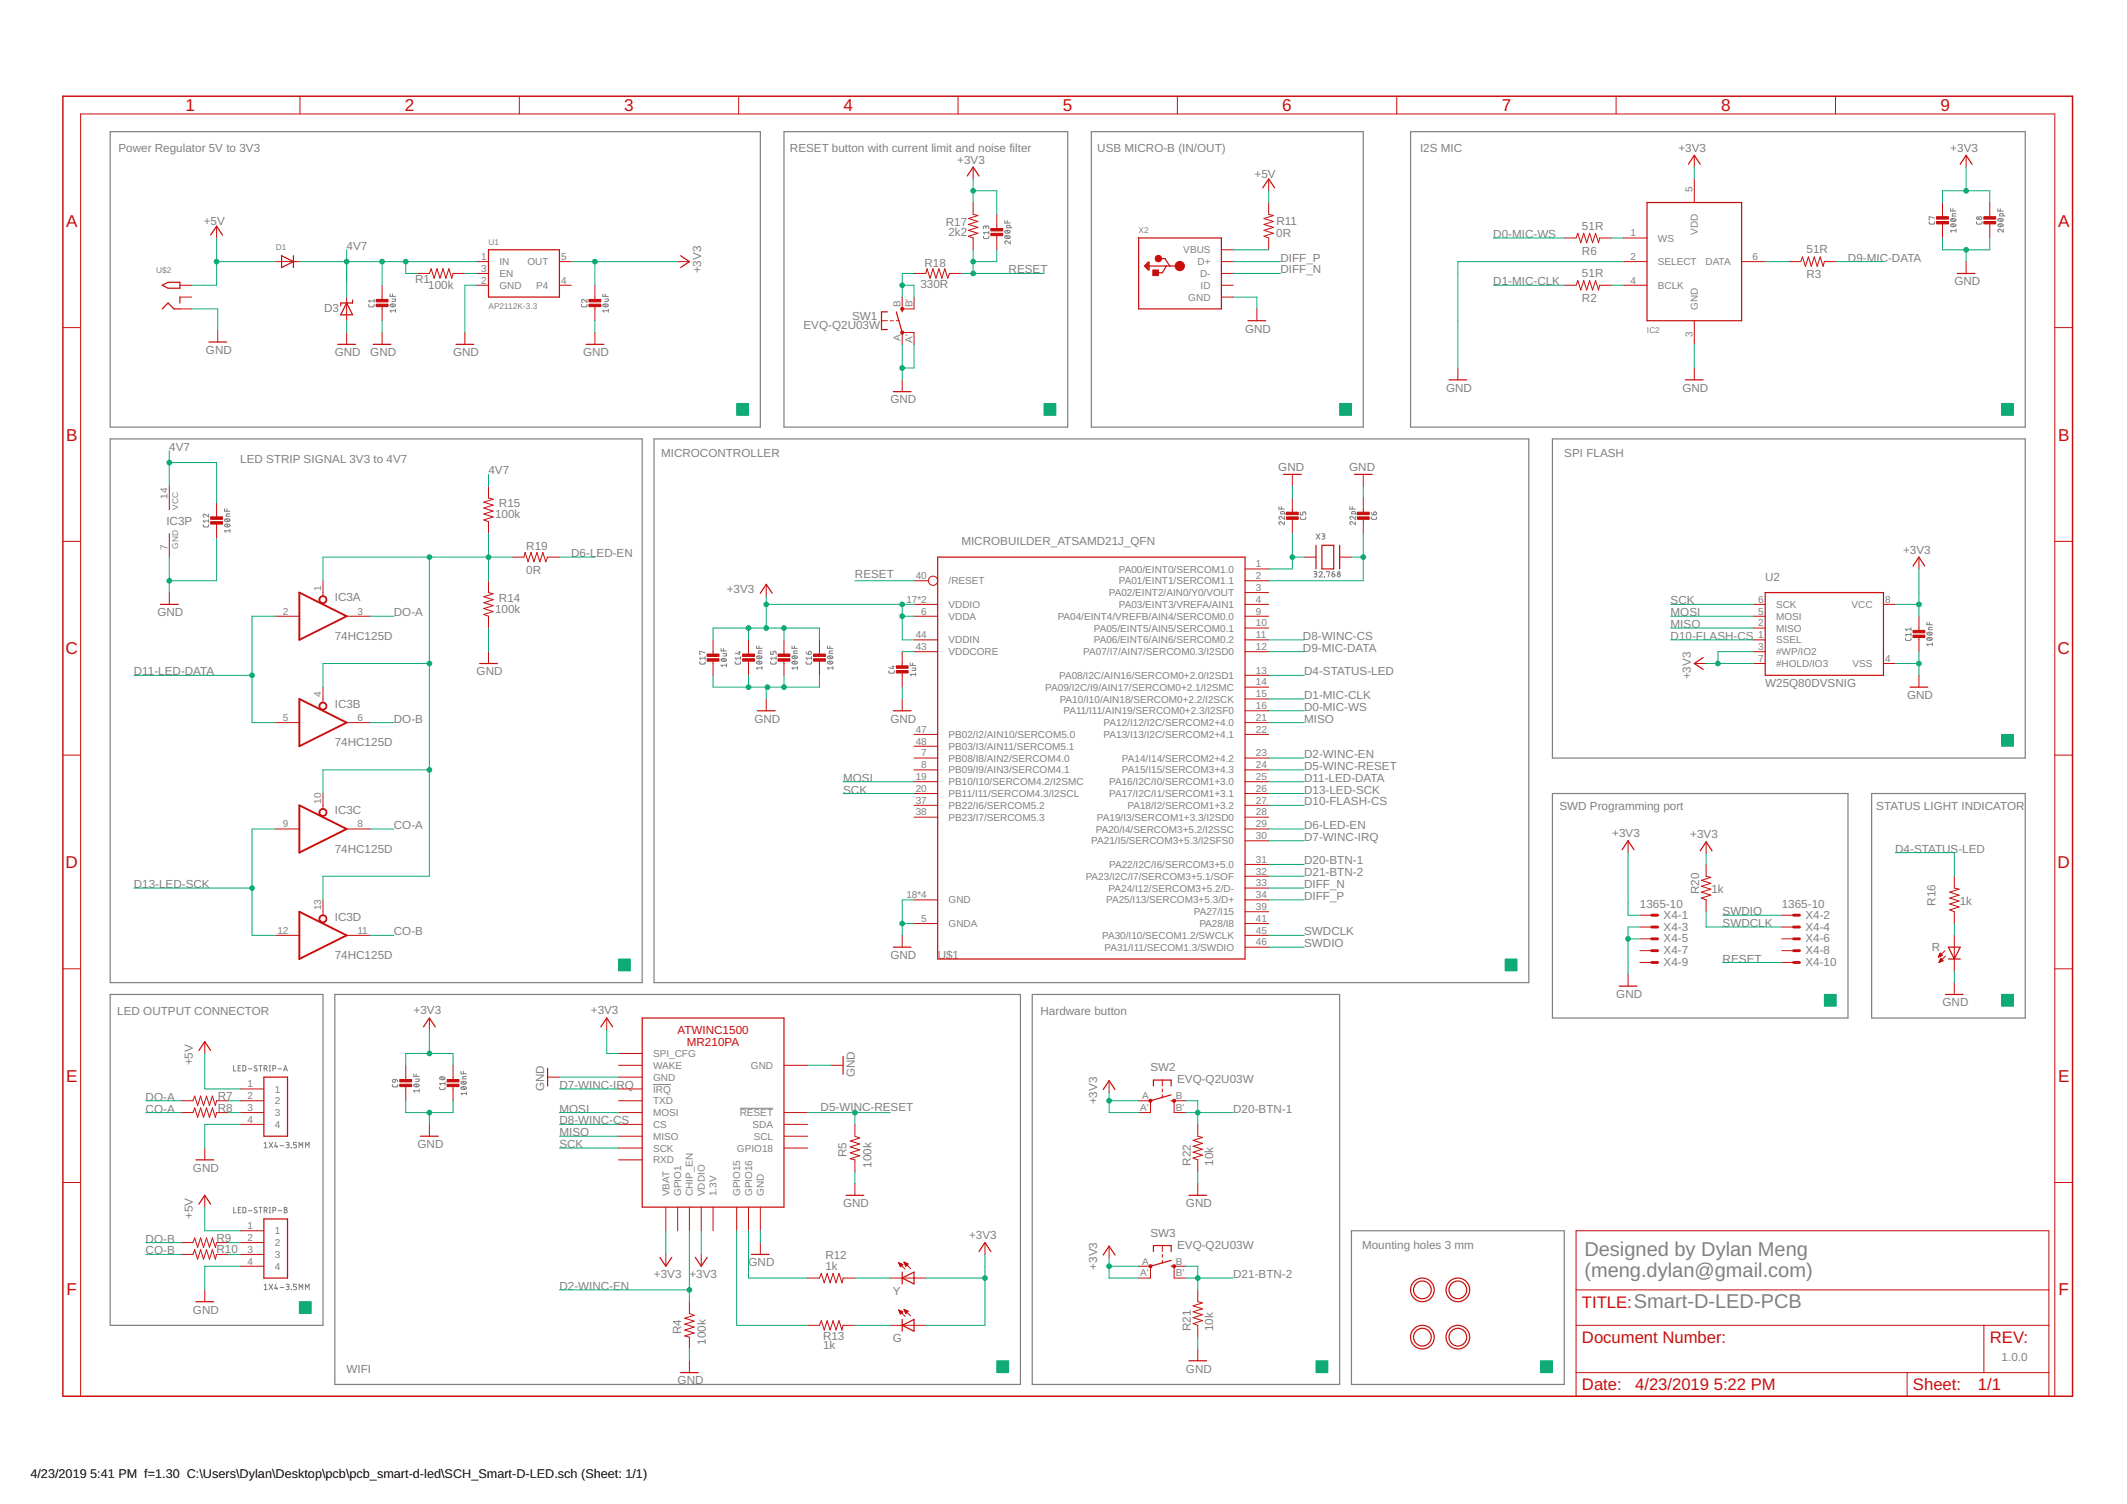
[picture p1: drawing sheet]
<svg xmlns="http://www.w3.org/2000/svg" width="594mm" height="420mm" viewBox="0 0 594 420" stroke-linecap="round" stroke-linejoin="round" font-family="sans-serif">
<defs><g id="words">
<g font-size="5.6" fill="#808080">
<text x="442.5" y="350.8">Designed by Dylan Meng</text>
<text x="442.5" y="356.7">(meng.dylan@gmail.com)</text>
<text x="456.4" y="365.3">Smart-D-LED-PCB</text>
</g>
<g font-size="4.8" fill="#c90d0c">
<text x="51.8" y="31">1</text>
<text x="113.1" y="31">2</text>
<text x="174.4" y="31">3</text>
<text x="235.6" y="31">4</text>
<text x="296.9" y="31">5</text>
<text x="358.2" y="31">6</text>
<text x="419.4" y="31">7</text>
<text x="480.7" y="31">8</text>
<text x="542" y="31">9</text>
<text x="18.5" y="63.4">A</text>
<text x="574.8" y="63.4">A</text>
<text x="18.5" y="123.1">B</text>
<text x="574.8" y="123.1">B</text>
<text x="18.3" y="182.8">C</text>
<text x="574.7" y="182.8">C</text>
<text x="18.3" y="242.5">D</text>
<text x="574.7" y="242.5">D</text>
<text x="18.5" y="302.2">E</text>
<text x="574.8" y="302.2">E</text>
<text x="18.6" y="361.9">F</text>
<text x="574.9" y="361.9">F</text>
</g>
<g font-size="4.7" fill="#c90d0c">
<text x="441.8" y="365.3">TITLE:</text>
<text x="441.8" y="375.2">Document Number:</text>
<text x="555.8" y="375.2">REV:</text>
<text x="441.8" y="388.4">Date:</text>
<text x="456.7" y="388.4">4/23/2019</text>
<text x="478.7" y="388.4">5:22 PM</text>
<text x="534.3" y="388.4">Sheet:</text>
<text x="552.5" y="388.4">1/1</text>
</g>
<g font-size="3.5">
<text x="8.5" y="412.8">4/23/2019</text>
<text x="25.2" y="412.8">5:41 PM f=1.30 C:\Users\Dylan\Desktop\pcb\pcb_smart-d-led\SCH_Smart-D-LED.sch (Sheet: 1/1)</text>
</g>
<g font-size="3.3" fill="#808080">
<text x="33.1" y="42.4">Power Regulator 5V to 3V3</text>
<text x="220.6" y="42.4">RESET button with current limit and noise filter</text>
<text x="267.4" y="45.7">+3V3</text>
<text x="306.5" y="42.4">USB MICRO-B (IN/OUT)</text>
<text x="396.6" y="42.4">I2S MIC</text>
<text x="468.8" y="42.4">+3V3</text>
<text x="544.7" y="42.4">+3V3</text>
<text x="350.4" y="49.7">+5V</text>
<text x="56.9" y="62.9">+5V</text>
<text x="264.2" y="63.2">R17</text>
<text x="264.9" y="65.8">2k2</text>
<text x="356.5" y="62.8">R11</text>
<text x="441.8" y="64.2">51R</text>
<text x="96.8" y="69.8">4V7</text>
<text x="356.5" y="66.2">0R</text>
<text x="417.1" y="66.5">D0-MIC-WS</text>
<text x="441.8" y="71.1">R6</text>
<text x="504.6" y="70.8">51R</text>
<text x="195.9" y="76.4" transform="rotate(-90 195.9 76.4)">+3V3</text>
<text x="258.2" y="74.7">R18</text>
<text x="281.7" y="76.4">RESET</text>
<text x="357.7" y="73.1">DIFF_P</text>
<text x="357.7" y="76.4">DIFF_N</text>
<text x="441.8" y="77.4">51R</text>
<text x="504.6" y="77.8">R3</text>
<text x="516.1" y="73.1">D9-MIC-DATA</text>
<text x="116" y="79.1">R1</text>
<text x="119.6" y="80.7">100k</text>
<text x="257.1" y="80.4">330R</text>
<text x="417.1" y="79.7">D1-MIC-CLK</text>
<text x="545.9" y="79.7">GND</text>
<text x="90.5" y="87.1">D3</text>
<text x="238" y="89.3">SW1</text>
<text x="441.8" y="84.4">R2</text>
<text x="224.4" y="91.9">EVQ-Q2U03W</text>
<text x="347.7" y="92.9">GND</text>
<text x="57.5" y="98.9">GND</text>
<text x="93.5" y="99.5">GND</text>
<text x="103.4" y="99.5">GND</text>
<text x="126.5" y="99.5">GND</text>
<text x="162.8" y="99.5">GND</text>
<text x="248.7" y="112.7">GND</text>
<text x="403.9" y="109.4">GND</text>
<text x="469.9" y="109.4">GND</text>
<text x="47.3" y="125.9">4V7</text>
<text x="67.1" y="129.2">LED STRIP SIGNAL 3V3 to 4V7</text>
<text x="184.6" y="127.6">MICROCONTROLLER</text>
<text x="357" y="131.5">GND</text>
<text x="376.8" y="131.5">GND</text>
<text x="436.9" y="127.6">SPI FLASH</text>
<text x="136.4" y="132.5">4V7</text>
<text x="139.4" y="141.7">R15</text>
<text x="46.5" y="146.6">IC3P</text>
<text x="138.3" y="144.7">100k</text>
<text x="147" y="153.7">R19</text>
<text x="159.5" y="155.6">D6-LED-EN</text>
<text x="268.5" y="152.3">MICROBUILDER_ATSAMD21J_QFN</text>
<text x="531.5" y="154.6">+3V3</text>
<text x="147" y="160.3">0R</text>
<text x="238.8" y="161.6">RESET</text>
<text x="203" y="165.5">+3V3</text>
<text x="493" y="162.2">U2</text>
<text x="44" y="172.1">GND</text>
<text x="93.5" y="168">IC3A</text>
<text x="110" y="172.1">DO-A</text>
<text x="138.3" y="171.2">100k</text>
<text x="139.4" y="168.1">R14</text>
<text x="466.6" y="172.1">MOSI</text>
<text x="466.6" y="168.8">SCK</text>
<text x="93.5" y="178.8">74HC125D</text>
<text x="363.9" y="178.8">D8-WINC-CS</text>
<text x="466.6" y="175.4">MISO</text>
<text x="466.6" y="178.8">D10-FLASH-CS</text>
<text x="363.9" y="182.1">D9-MIC-DATA</text>
<text x="37.4" y="188.7">D11-LED-DATA</text>
<text x="133.1" y="188.7">GND</text>
<text x="364.3" y="188.7">D4-STATUS-LED</text>
<text x="472.2" y="189.8" transform="rotate(-90 472.2 189.8)">+3V3</text>
<text x="493" y="192">W25Q80DVSNIG</text>
<text x="93.5" y="197.7">IC3B</text>
<text x="364.3" y="195.3">D1-MIC-CLK</text>
<text x="532.6" y="195.3">GND</text>
<text x="110" y="201.9">DO-B</text>
<text x="210.7" y="201.9">GND</text>
<text x="248.7" y="201.9">GND</text>
<text x="364.3" y="198.6">D0-MIC-WS</text>
<text x="364.3" y="201.9">MISO</text>
<text x="93.5" y="208.5">74HC125D</text>
<text x="364.3" y="211.8">D2-WINC-EN</text>
<text x="364.3" y="215.1">D5-WINC-RESET</text>
<text x="235.5" y="218.4">MOSI</text>
<text x="235.5" y="221.7">SCK</text>
<text x="364.3" y="221.7">D13-LED-SCK</text>
<text x="364.3" y="218.4">D11-LED-DATA</text>
<text x="93.5" y="227.5">IC3C</text>
<text x="364.3" y="225">D10-FLASH-CS</text>
<text x="435.6" y="226.3">SWD Programming port</text>
<text x="524.1" y="226.3">STATUS LIGHT INDICATOR</text>
<text x="110" y="231.6">CO-A</text>
<text x="364.3" y="231.6">D6-LED-EN</text>
<text x="450.3" y="233.9">+3V3</text>
<text x="93.5" y="238.2">74HC125D</text>
<text x="364.3" y="234.9">D7-WINC-IRQ</text>
<text x="472.1" y="234.2">+3V3</text>
<text x="529.3" y="238.2">D4-STATUS-LED</text>
<text x="364.3" y="241.5">D20-BTN-1</text>
<text x="364.3" y="244.8">D21-BTN-2</text>
<text x="37.4" y="248.1">D13-LED-SCK</text>
<text x="364.3" y="251.4">DIFF_P</text>
<text x="364.3" y="248.1">DIFF_N</text>
<text x="474.6" y="249.7" transform="rotate(-90 474.6 249.7)">R20</text>
<text x="478" y="249.4">1k</text>
<text x="93.5" y="257.2">IC3D</text>
<text x="458" y="253.5">1365-10</text>
<text x="464.6" y="256.7">X4-1</text>
<text x="481.1" y="255.7">SWDIO</text>
<text x="497.6" y="253.5">1365-10</text>
<text x="504.3" y="256.7">X4-2</text>
<text x="540.6" y="253" transform="rotate(-90 540.6 253)">R16</text>
<text x="547.4" y="252.7">1k</text>
<text x="110" y="261.3">CO-B</text>
<text x="364.3" y="261.3">SWDCLK</text>
<text x="464.6" y="260">X4-3</text>
<text x="464.6" y="263.3">X4-5</text>
<text x="481.1" y="259">SWDCLK</text>
<text x="504.3" y="260">X4-4</text>
<text x="504.3" y="263.3">X4-6</text>
<text x="93.5" y="267.9">74HC125D</text>
<text x="248.7" y="267.9">GND</text>
<text x="261.9" y="267.9">U$1</text>
<text x="364.3" y="264.6">SWDIO</text>
<text x="464.6" y="266.6">X4-7</text>
<text x="464.6" y="269.9">X4-9</text>
<text x="481.1" y="268.9">RESET</text>
<text x="504.3" y="266.6">X4-8</text>
<text x="504.3" y="269.9">X4-10</text>
<text x="539.5" y="265.6">R</text>
<text x="451.4" y="278.8">GND</text>
<text x="542.6" y="281.1">GND</text>
<text x="32.8" y="283.4">LED OUTPUT CONNECTOR</text>
<text x="115.5" y="283.4">+3V3</text>
<text x="165" y="283.4">+3V3</text>
<text x="290.6" y="283.4">Hardware button</text>
<text x="53.9" y="297.6" transform="rotate(-90 53.9 297.6)">+5V</text>
<text x="321.3" y="299.3">SW2</text>
<text x="151.9" y="304.9" transform="rotate(-90 151.9 304.9)">GND</text>
<text x="156.2" y="304.2">D7-WINC-IRQ</text>
<text x="238.8" y="300.9" transform="rotate(-90 238.8 300.9)">GND</text>
<text x="328.8" y="302.6">EVQ-Q2U03W</text>
<text x="40.7" y="307.5">DO-A</text>
<text x="40.7" y="310.8">CO-A</text>
<text x="60.8" y="307.2">R7</text>
<text x="60.8" y="310.5">R8</text>
<text x="156.2" y="310.8">MOSI</text>
<text x="229.2" y="310.5">D5-WINC-RESET</text>
<text x="306.5" y="308.5" transform="rotate(-90 306.5 308.5)">+3V3</text>
<text x="344.4" y="310.8">D20-BTN-1</text>
<text x="156.2" y="317.4">MISO</text>
<text x="156.2" y="314.1">D8-WINC-CS</text>
<text x="116.6" y="320.7">GND</text>
<text x="156.2" y="320.7">SCK</text>
<text x="236.4" y="323.2" transform="rotate(-90 236.4 323.2)">R5</text>
<text x="53.9" y="327.3">GND</text>
<text x="243.4" y="326.2" transform="rotate(-90 243.4 326.2)">100k</text>
<text x="332.6" y="325.7" transform="rotate(-90 332.6 325.7)">R22</text>
<text x="338.8" y="325.7" transform="rotate(-90 338.8 325.7)">10k</text>
<text x="53.9" y="340.5" transform="rotate(-90 53.9 340.5)">+5V</text>
<text x="235.5" y="337.2">GND</text>
<text x="331.2" y="337.2">GND</text>
<text x="40.7" y="347.1">DO-B</text>
<text x="60.5" y="346.8">R9</text>
<text x="270.7" y="346.1">+3V3</text>
<text x="321.3" y="345.5">SW3</text>
<text x="40.7" y="350.4">CO-B</text>
<text x="60.5" y="350.1">R10</text>
<text x="209.1" y="353.7">GND</text>
<text x="230.5" y="351.8">R12</text>
<text x="328.8" y="348.8">EVQ-Q2U03W</text>
<text x="380.4" y="348.8">Mounting holes 3 mm</text>
<text x="182.7" y="357">+3V3</text>
<text x="192.6" y="357">+3V3</text>
<text x="230.5" y="354.7">1k</text>
<text x="306.5" y="354.7" transform="rotate(-90 306.5 354.7)">+3V3</text>
<text x="344.4" y="357">D21-BTN-2</text>
<text x="156.2" y="360.3">D2-WINC-EN</text>
<text x="249.4" y="361.7">Y</text>
<text x="53.9" y="366.9">GND</text>
<text x="332.6" y="371.9" transform="rotate(-90 332.6 371.9)">R21</text>
<text x="338.8" y="371.9" transform="rotate(-90 338.8 371.9)">10k</text>
<text x="190.2" y="372.8" transform="rotate(-90 190.2 372.8)">R4</text>
<text x="197.2" y="375.7" transform="rotate(-90 197.2 375.7)">100k</text>
<text x="229.9" y="376.9">1k</text>
<text x="229.9" y="374.2">R13</text>
<text x="249.4" y="374.9">G</text>
<text x="96.8" y="383.5">WIFI</text>
<text x="331.2" y="383.5">GND</text>
<text x="559.1" y="380.2">1.0.0</text>
<text x="189.3" y="386.8">GND</text>
</g>
<g font-size="3.3" fill="#c90d0c">
<text x="189.2" y="288.9">ATWINC1500</text>
<text x="191.8" y="292.2">MR210PA</text>
</g>
<g font-size="2.8" fill="#808080">
<text x="472.8" y="53.6" transform="rotate(-90 472.8 53.6)">5</text>
<text x="474.2" y="65.5" transform="rotate(-90 474.2 65.5)">VDD</text>
<text x="330.5" y="70.8">VBUS</text>
<text x="455.4" y="66">1</text>
<text x="463" y="67.5">WS</text>
<text x="134.4" y="75.9">3</text>
<text x="134.4" y="72.6">1</text>
<text x="139.5" y="77.4">EN</text>
<text x="139.5" y="74.1">IN</text>
<text x="147.3" y="74.1">OUT</text>
<text x="156.7" y="72.6">5</text>
<text x="334.5" y="74.1">D+</text>
<text x="335.2" y="77.4">D-</text>
<text x="455.4" y="72.6">2</text>
<text x="463" y="74.1">SELECT</text>
<text x="476.4" y="74.1">DATA</text>
<text x="489.5" y="72.6">6</text>
<text x="134.4" y="79.2">2</text>
<text x="139.5" y="80.7">GND</text>
<text x="149.8" y="80.7">P4</text>
<text x="156.7" y="79.2">4</text>
<text x="335.3" y="80.7">ID</text>
<text x="455.4" y="79.2">4</text>
<text x="463" y="80.7">BCLK</text>
<text x="251.5" y="85.8" transform="rotate(-90 251.5 85.8)">B</text>
<text x="254.8" y="85.8" transform="rotate(-90 254.8 85.8)">B'</text>
<text x="331.9" y="84">GND</text>
<text x="474.2" y="86.6" transform="rotate(-90 474.2 86.6)">GND</text>
<text x="251.5" y="95.2" transform="rotate(-90 251.5 95.2)">A</text>
<text x="254.8" y="95.8" transform="rotate(-90 254.8 95.8)">A'</text>
<text x="472.8" y="94.2" transform="rotate(-90 472.8 94.2)">3</text>
<text x="46.8" y="139.4" transform="rotate(-90 46.8 139.4)">14</text>
<text x="46.8" y="153.6" transform="rotate(-90 46.8 153.6)">7</text>
<text x="255.8" y="161.8">40</text>
<text x="312.5" y="159.9">PA00/EINT0/SERCOM1.0</text>
<text x="350.8" y="158.5">1</text>
<text x="350.8" y="161.8">2</text>
<text x="89.7" y="165.1" transform="rotate(-90 89.7 165.1)">1</text>
<text x="264.9" y="163.2">/RESET</text>
<text x="309.7" y="166.5">PA02/EINT2/AIN0/Y0/VOUT</text>
<text x="312.5" y="163.2">PA01/EINT1/SERCOM1.1</text>
<text x="350.8" y="165.1">3</text>
<text x="79" y="171.7">2</text>
<text x="99.8" y="171.7">3</text>
<text x="253.1" y="168.4">17*2</text>
<text x="257.3" y="171.7">6</text>
<text x="264.9" y="173.1">VDDA</text>
<text x="264.9" y="169.8">VDDIO</text>
<text x="295.4" y="173.1">PA04/EINT4/VREFB/AIN4/SERCOM0.0</text>
<text x="312.5" y="169.8">PA03/EINT3/VREFA/AIN1</text>
<text x="350.8" y="168.4">4</text>
<text x="350.8" y="171.7">9</text>
<text x="491" y="168.4">6</text>
<text x="491" y="171.7">5</text>
<text x="496.1" y="169.8">SCK</text>
<text x="496.1" y="173.1">MOSI</text>
<text x="517.1" y="169.8">VCC</text>
<text x="526.5" y="168.4">8</text>
<text x="255.8" y="178.3">44</text>
<text x="264.9" y="179.7">VDDIN</text>
<text x="305.5" y="176.4">PA05/EINT5/AIN5/SERCOM0.1</text>
<text x="305.5" y="179.8">PA06/EINT6/AIN6/SERCOM0.2</text>
<text x="350.8" y="175">10</text>
<text x="350.8" y="178.3">11</text>
<text x="491" y="175">2</text>
<text x="491" y="178.3">1</text>
<text x="496.1" y="176.4">MISO</text>
<text x="496.1" y="179.7">SSEL</text>
<text x="255.8" y="181.6">43</text>
<text x="264.9" y="183">VDDCORE</text>
<text x="302.6" y="183.1">PA07/I7/AIN7/SERCOM0.3/I2SD0</text>
<text x="350.8" y="181.6">12</text>
<text x="491" y="181.6">3</text>
<text x="491" y="184.9">7</text>
<text x="496.1" y="183">#WP/IO2</text>
<text x="526.5" y="184.9">4</text>
<text x="295.8" y="189.7">PA08/I2C/AIN16/SERCOM0+2.0/I2SD1</text>
<text x="350.8" y="188.2">13</text>
<text x="350.8" y="191.5">14</text>
<text x="496.1" y="186.3">#HOLD/IO3</text>
<text x="517.4" y="186.4">VSS</text>
<text x="89.7" y="194.8" transform="rotate(-90 89.7 194.8)">4</text>
<text x="291.9" y="193">PA09/I2C/I9/AIN17/SERCOM0+2.1/I2SMC</text>
<text x="296" y="196.3">PA10/I10/AIN18/SERCOM0+2.2/I2SCK</text>
<text x="350.8" y="194.8">15</text>
<text x="79" y="201.4">5</text>
<text x="99.8" y="201.4">6</text>
<text x="297" y="199.6">PA11/I11/AIN19/SERCOM0+2.3/I2SF0</text>
<text x="308.2" y="202.9">PA12/I12/I2C/SERCOM2+4.0</text>
<text x="350.8" y="198.1">16</text>
<text x="350.8" y="201.4">21</text>
<text x="255.8" y="204.7">47</text>
<text x="255.8" y="208">48</text>
<text x="264.9" y="206.2">PB02/I2/AIN10/SERCOM5.0</text>
<text x="264.9" y="209.5">PB03/I3/AIN11/SERCOM5.1</text>
<text x="308.2" y="206.2">PA13/I13/I2C/SERCOM2+4.1</text>
<text x="350.8" y="204.7">22</text>
<text x="257.3" y="211.3">7</text>
<text x="257.3" y="214.6">8</text>
<text x="264.9" y="212.8">PB08/I8/AIN2/SERCOM4.0</text>
<text x="313.4" y="212.8">PA14/I14/SERCOM2+4.2</text>
<text x="350.8" y="211.3">23</text>
<text x="350.8" y="214.6">24</text>
<text x="255.8" y="217.9">19</text>
<text x="255.8" y="221.2">20</text>
<text x="264.9" y="216.1">PB09/I9/AIN3/SERCOM4.1</text>
<text x="264.9" y="219.4">PB10/I10/SERCOM4.2/I2SMC</text>
<text x="309.8" y="219.4">PA16/I2C/I0/SERCOM1+3.0</text>
<text x="313.4" y="216.1">PA15/I15/SERCOM3+4.3</text>
<text x="350.8" y="217.9">25</text>
<text x="350.8" y="221.2">26</text>
<text x="89.7" y="224.5" transform="rotate(-90 89.7 224.5)">10</text>
<text x="255.8" y="224.5">37</text>
<text x="255.8" y="227.8">38</text>
<text x="264.9" y="222.7">PB11/I11/SERCOM4.3/I2SCL</text>
<text x="264.9" y="226">PB22/I6/SERCOM5.2</text>
<text x="309.8" y="222.7">PA17/I2C/I1/SERCOM1+3.1</text>
<text x="314.9" y="226">PA18/I2/SERCOM1+3.2</text>
<text x="350.8" y="224.5">27</text>
<text x="350.8" y="227.8">28</text>
<text x="79" y="231.1">9</text>
<text x="99.8" y="231.1">8</text>
<text x="264.9" y="229.3">PB23/I7/SERCOM5.3</text>
<text x="306.1" y="232.6">PA20/I4/SERCOM3+5.2/I2SSC</text>
<text x="306.4" y="229.3">PA19/I3/SERCOM1+3.3/I2SD0</text>
<text x="350.8" y="231.1">29</text>
<text x="304.8" y="235.9">PA21/I5/SERCOM3+5.3/I2SFS0</text>
<text x="350.8" y="234.4">30</text>
<text x="303.2" y="245.8">PA23/I2C/I7/SERCOM3+5.1/SOF</text>
<text x="309.8" y="242.5">PA22/I2C/I6/SERCOM3+5.0</text>
<text x="350.8" y="241">31</text>
<text x="350.8" y="244.3">32</text>
<text x="253.1" y="250.9">18*4</text>
<text x="309.6" y="249.1">PA24/I12/SERCOM3+5.2/D-</text>
<text x="350.8" y="247.6">33</text>
<text x="350.8" y="250.9">34</text>
<text x="89.7" y="254.2" transform="rotate(-90 89.7 254.2)">13</text>
<text x="257.3" y="257.5">5</text>
<text x="264.9" y="252.4">GND</text>
<text x="308.9" y="252.4">PA25/I13/SERCOM3+5.3/D+</text>
<text x="333.4" y="255.7">PA27/I15</text>
<text x="350.8" y="254.2">39</text>
<text x="350.8" y="257.5">41</text>
<text x="77.5" y="260.8">12</text>
<text x="99.8" y="260.8">11</text>
<text x="264.9" y="259">GNDA</text>
<text x="307.8" y="262.3">PA30/I10/SECOM1.2/SWCLK</text>
<text x="335" y="259">PA28/I8</text>
<text x="350.8" y="260.8">45</text>
<text x="308.5" y="265.6">PA31/I11/SECOM1.3/SWDIO</text>
<text x="350.8" y="264.1">46</text>
<text x="182.4" y="295.3">SPI_CFG</text>
<text x="182.4" y="298.6">WAKE</text>
<text x="209.7" y="298.6">GND</text>
<text x="69.1" y="303.8">1</text>
<text x="76.7" y="305.2">1</text>
<text x="182.4" y="305.2">IRQ</text>
<text x="182.4" y="301.9">GND</text>
<text x="69.1" y="307.1">2</text>
<text x="69.1" y="310.4">3</text>
<text x="76.7" y="308.5">2</text>
<text x="76.7" y="311.8">3</text>
<text x="182.4" y="311.8">MOSI</text>
<text x="182.4" y="308.5">TXD</text>
<text x="206.6" y="311.8">RESET</text>
<text x="318.5" y="310.4">A'</text>
<text x="319" y="307.1">A</text>
<text x="328.4" y="307.1">B</text>
<text x="328.4" y="310.4">B'</text>
<text x="69.1" y="313.7">4</text>
<text x="76.7" y="315.1">4</text>
<text x="182.4" y="315.1">CS</text>
<text x="210.2" y="315.1">SDA</text>
<text x="182.4" y="318.4">MISO</text>
<text x="182.4" y="321.7">SCK</text>
<text x="205.8" y="321.7">GPIO18</text>
<text x="210.5" y="318.4">SCL</text>
<text x="182.4" y="325">RXD</text>
<text x="187" y="334.2" transform="rotate(-90 187 334.2)">VBAT</text>
<text x="190.3" y="334.2" transform="rotate(-90 190.3 334.2)">GPIO1</text>
<text x="193.6" y="334.2" transform="rotate(-90 193.6 334.2)">CHIP_EN</text>
<text x="196.9" y="334.2" transform="rotate(-90 196.9 334.2)">VDDIO</text>
<text x="200.2" y="334.2" transform="rotate(-90 200.2 334.2)">1.3V</text>
<text x="206.8" y="334.2" transform="rotate(-90 206.8 334.2)">GPIO15</text>
<text x="210.1" y="334.2" transform="rotate(-90 210.1 334.2)">GPIO16</text>
<text x="213.4" y="334.2" transform="rotate(-90 213.4 334.2)">GND</text>
<text x="69.1" y="343.4">1</text>
<text x="69.1" y="346.7">2</text>
<text x="76.7" y="344.8">1</text>
<text x="69.1" y="350">3</text>
<text x="69.1" y="353.3">4</text>
<text x="76.7" y="348.1">2</text>
<text x="76.7" y="351.4">3</text>
<text x="319" y="353.3">A</text>
<text x="328.4" y="353.3">B</text>
<text x="76.7" y="354.7">4</text>
<text x="318.5" y="356.6">A'</text>
<text x="328.4" y="356.6">B'</text>
</g>
<g font-size="2.3" fill="#808080">
<text x="318" y="65.2">X2</text>
<text x="77" y="69.8">D1</text>
<text x="136.4" y="68.5">U1</text>
<text x="43.7" y="76.4">U$2</text>
<text x="136.4" y="86.3">AP2112K-3.3</text>
<text x="460" y="92.9">IC2</text>
<text x="49.8" y="142.4" transform="rotate(-90 49.8 142.4)">VCC</text>
<text x="49.8" y="153.3" transform="rotate(-90 49.8 153.3)">GND</text>
</g>
</g></defs>
<g fill="none" stroke="#808080" stroke-width=".28">
<path d="M544.8 58.3v.6h1.5M545.5 58.3v.6M546.3 59.7h-.9l-.1 .2v.5h1M558 58.3v.7h1.5M558.7 58.3v.7M274.7 66v.4l.3 .3 1-.1 .2-.6M275.4 63.5a.41 .41 0 0 1 .4-.4 .41 .41 0 0 1 .4 .4v.4M275.4 63.8l-.1-.5-.4-.2-.2 .2v.6M276.2 64.6v.8M276.2 65h-1.5l.3 .4M280.6 61.6v.7h1.6M280.7 66a.83 .83 0 0 1 1.4 .4 .83 .83 0 0 1-1.4-.3z"/>
<path d="M280.7 64.5a.84 .84 0 0 1 1.4 .4 .82 .82 0 0 1-.8 .3 .82 .82 0 0 1-.6-.6zM281 65.9l.8 .7M281 64.4l.8 .7M281.3 61.6v.7M282.2 67.3v.8l-.9-.7a.42 .42 0 0 0-.6 .1 .42 .42 0 0 0 .3 .6M282.2 63.6l-.2-.6-.8 .1v.5h1.5M538.8 61.9v.5l.4 .2h.9l.2-.7M540.3 60.9l-1.5-.4v.9h.2M544.9 62.7a.82 .82 0 0 1 1.4 .4 .83 .83 0 0 1-1.5-.3zM544.9 61.2a.82 .82 0 0 1 1.4 .4 .83 .83 0 0 1-1.5-.3zM545.1 62.6l.9 .7M545.1 61.1l.9 .7"/>
<path d="M546.3 64.4h-1.5l.3 .5M546.3 64v.9M552 61.9v.5l.4 .2h.9l.3-.7M558.1 62.7a.82 .82 0 0 1 1.4 .4 .83 .83 0 0 1-1.5-.3zM558.1 61.2a.83 .83 0 0 1 1.4 .4 .82 .82 0 0 1-.8 .3 .82 .82 0 0 1-.7-.6zM558.3 62.6l.9 .7M558.3 61.1l.9 .7M559.5 64v.8l-.8-.7a.42 .42 0 0 0-.7 .1 .42 .42 0 0 0 .3 .6M559.5 60.3l-.1-.6-.9 .1v.5h1.5M103 85v.5l.3 .2h1l.2-.7M104.5 83.6v.9M104.5 84.1h-1.5l.3 .4"/>
<path d="M108.9 82.1v.7h1.6M109.1 85.1a.84 .84 0 0 1 1.3 .3 .86 .86 0 0 1-1.4-.2zM109.3 85l.8 .7M109.5 83.5h1l-.2 .7h-.8M109.6 82.1v.7M110.5 86.8h-1.6l.4 .4M110.5 86.4v.8M162.4 85v.5l.4 .2h.9l.2-.7M163.9 83.6v.9l-.8-.7a.42 .42 0 0 0-.7 .1 .42 .42 0 0 0 .4 .6M168.4 82.1v.7h1.5M168.5 85.1a.82 .82 0 0 1 1.4 .3 .84 .84 0 0 1-1.5-.2zM168.7 85l.9 .7"/>
<path d="M168.9 83.5h1l-.2 .7h-.8M169.1 82.1v.7M169.9 86.8h-1.5l.3 .4M169.9 86.4v.8M56.7 146.5l.1 .5 .3 .2h1l.2-.7M58.3 143.6v.9l-.9-.7a.41 .41 0 0 0-.6 .1 .41 .41 0 0 0 .3 .6M58.3 145.1v.9M58.3 145.5h-1.6l.4 .5M62.7 142.1v.7h1.5M62.8 146.6a.84 .84 0 0 1 1.4 .3 .86 .86 0 0 1-1.5-.2zM62.8 145.1a.84 .84 0 0 1 1.4 .4 .86 .86 0 0 1-1.5-.3zM63.1 146.5l.8 .7"/>
<path d="M63.1 145l.8 .7M63.4 142.1v.7M64.2 143.6h-.8l-.2 .2v.4h1M64.2 148.3h-1.5l.4 .4M64.2 147.9v.8M357.2 141.5v.7h1.5M357.9 141.5v.7M358.7 145.7v.9l-.8-.7a.42 .42 0 0 0-.7 .1 .42 .42 0 0 0 .3 .6M358.7 144.3v.8l-.8-.7a.42 .42 0 0 0-.7 .1 .42 .42 0 0 0 .3 .6M358.7 143.6l-.1-.7-.9 .1v.6h1.5M363.2 144.4v.5l.3 .2h1l.2-.7M363.2 143v.8h.7v-.4a.43 .43 0 0 1 .4-.4 .43 .43 0 0 1 .4 .4v.4"/>
<path d="M367 159.7h.6l.2 .2-.2 .4h-.5M367.6 149.1l1 1.5M368.4 160a.41 .41 0 0 1 .6-.3 .41 .41 0 0 1 .2 .6l-.8 .9h.9M368.6 149.1l-1 1.5M369.2 149.1h.6l.2 .3-.2 .4h-.4M369.6 149.8a.42 .42 0 0 1 .4 .4 .42 .42 0 0 1-.4 .4h-.4M370.5 159.8v-.1h.9l-.5 1.5M372.7 159.7l-.5 .2-.2 .4M377 141.5v.7h1.5M377.7 141.5v.7M378.5 145.7v.9l-.8-.7a.42 .42 0 0 0-.7 .1 .42 .42 0 0 0 .4 .6M378.5 144.3v.8l-.8-.7a.42 .42 0 0 0-.7 .1 .42 .42 0 0 0 .4 .6"/>
<path d="M378.5 143.6l-.1-.7-.9 .1v.6h1.5M383 144.4v.5l.3 .2h1l.2-.7M383 143.2l.3 .5 .4 .1M383.8 143.1a.43 .43 0 0 1 .7 .1 .43 .43 0 0 1-.4 .6h-.4zM367.4 160.3a.42 .42 0 0 1 .4 .5 .42 .42 0 0 1-.4 .4h-.4M369.9 161.2h.1M372 160.3h.5a.42 .42 0 0 1 .4 .5 .42 .42 0 0 1-.5 .4 .42 .42 0 0 1-.4-.4zM532.2 178.2v.5l.4 .2h.9l.2-.7M533.7 175.3v.9M533.7 176.8v.9M533.7 177.2h-1.5l.4 .5M533.7 175.8h-1.5l.4 .4"/>
<path d="M538.2 173.8v.7h1.5M538.3 178.3a.84 .84 0 0 1 1.4 .3 .82 .82 0 0 1-.8 .4 .82 .82 0 0 1-.7-.6zM538.3 176.8a.84 .84 0 0 1 1.4 .3 .82 .82 0 0 1-.8 .4 .82 .82 0 0 1-.7-.6zM538.5 178.2l.9 .6M538.5 176.7l.9 .7M538.9 173.8v.7M539.7 175.2h-.8l-.2 .3v.4h1M539.7 180h-1.5l.3 .4M539.7 179.6v.8M195.4 184.8l.1 .5 .3 .2h.9l.3-.7M197 183.9h-1.6l.4 .4M197 182.4l-1.6-.5v.9h.2"/>
<path d="M197 183.4v.9M201.4 181.2v.7h1.5M201.5 184.1a.84 .84 0 0 1 1.4 .4 .82 .82 0 0 1-.8 .3 .82 .82 0 0 1-.7-.6zM201.7 184l.9 .7M201.9 182.6h1l-.1 .6-.9 .1M202.1 181.2v.7M202.9 185.8h-1.5l.3 .5M202.9 185.4v.9M205.3 184.8l.1 .5 .3 .2h1l.2-.7M206.2 182.2h.7M206.5 181.9v.9l-1.2-.3M206.9 183.4v.9"/>
<path d="M206.9 183.9h-1.6l.4 .4M211.3 180.4v.7h1.5M211.4 184.9a.84 .84 0 0 1 1.4 .3 .82 .82 0 0 1-.8 .4 .82 .82 0 0 1-.7-.6zM211.4 183.4a.84 .84 0 0 1 1.4 .3 .83 .83 0 0 1-1.5-.2zM211.6 184.8l.9 .6M211.6 183.3l.9 .7M212 180.4v.7M212.8 181.8h-.7l-.3 .3v.4h1M212.8 186.6h-1.5l.3 .4M212.8 186.2v.8M215.2 184.8l.1 .5 .3 .2h1l.2-.7M215.2 181.9v.9h.7v-.5a.43 .43 0 0 1 .4-.4 .43 .43 0 0 1 .5 .4v.5"/>
<path d="M216.8 183.9h-1.6l.4 .4M216.8 183.4v.9M221.2 180.4v.7h1.5M221.3 184.9a.84 .84 0 0 1 1.4 .3 .82 .82 0 0 1-.8 .4 .82 .82 0 0 1-.7-.6zM221.3 183.4a.84 .84 0 0 1 1.4 .3 .83 .83 0 0 1-1.5-.2zM221.6 184.8l.8 .6M221.6 183.3l.8 .7M221.9 180.4v.7M222.7 181.8h-.7l-.3 .3v.4h1M222.7 186.6h-1.5l.4 .4M222.7 186.2v.8M225.1 184.8l.1 .5 .3 .2h1l.2-.7"/>
<path d="M225.1 182.1l.3 .6 .4 .1M225.9 182a.44 .44 0 0 1 .7 .2 .44 .44 0 0 1-.3 .6h-.5zM226.7 183.9h-1.6l.4 .4M226.7 183.4v.9M231.1 180.4v.7h1.5M231.2 184.9a.84 .84 0 0 1 1.4 .3 .82 .82 0 0 1-.8 .4 .82 .82 0 0 1-.7-.6zM231.2 183.4a.84 .84 0 0 1 1.4 .3 .83 .83 0 0 1-1.5-.2zM231.5 184.8l.8 .6M231.5 183.3l.8 .7M231.8 180.4v.7M232.6 181.8h-.7l-.3 .3v.4h1M232.6 186.6h-1.5l.4 .4"/>
<path d="M232.6 186.2v.8M248.3 187.4v.5l.3 .2 1-.1 .2-.6M249.1 186.2h.7M249.4 186v.8l-1.1-.3M254.2 185.2v.7h1.5M254.7 186.6h1v.6l-1 .1M254.9 185.2v.7M255.7 188.4h-1.5l.4 .4M255.7 188v.8M65.2 297.7v1.5h.7M66.5 298.3h.5M67.2 297.7h-.7v1.5h.7"/>
<path d="M67.8 297.7h.6l.2 .2 .1 .9-.3 .4h-.6zM69.4 298.6h1M71.8 297.8a.39 .39 0 0 0-.6-.1 .39 .39 0 0 0-.1 .5l.6 .4a.42 .42 0 0 1-.1 .6 .42 .42 0 0 1-.6-.2M72.3 297.7h.9M72.7 297.7v1.5M73.8 298.5h.4a.41 .41 0 0 0 .4-.4 .41 .41 0 0 0-.4-.4h-.4v1.5M74.3 298.5l.3 .7M75.2 299.2h.3M75.2 297.7h.3M75.4 297.7v1.5M76.2 298.5h.4a.41 .41 0 0 0 .4-.4 .41 .41 0 0 0-.4-.4h-.4v1.5M77.6 298.6h1.1"/>
<path d="M79.2 299.2l.5-1.5 .5 1.5M79.4 298.8h.7M128.8 299.3v.7h1.5M129.4 299.3v.7M73.8 319.5l.4-.4v1.6M75.2 319.1l1 1.6M76.2 319.1l-1 1.6M77.1 319.1l-.4 1.2h.9M77.3 320v.7M79.9 319.1l.7 .1 .2 .2-.2 .4h-.5M80.3 319.8a.42 .42 0 0 1 .5 .4 .42 .42 0 0 1-.5 .5h-.4M82.8 319.1h-.8v.7h.5a.43 .43 0 0 1 .3 .4 .43 .43 0 0 1-.3 .5h-.5"/>
<path d="M109.6 303v.4l.3 .2h1l.2-.6M109.7 301.7l.7-.2v.5a.42 .42 0 0 1-.6 .3 .42 .42 0 0 1-.1-.6zM110.4 301.5l.6 .3 .1 .4M115.5 300v.7h1.6M115.7 303a.84 .84 0 0 1 1.4 .4 .86 .86 0 0 1-1.5-.3zM115.9 302.9l.8 .7M116.1 301.5h1l-.2 .6h-.8M116.2 300v.7M117.1 304.7h-1.6l.4 .4M117.1 304.3v.8M122.8 303.7v.5l.3 .2h1l.2-.7M122.9 301a.86 .86 0 0 1 1.4 .3 .84 .84 0 0 1-.8 .4 .84 .84 0 0 1-.7-.6z"/>
<path d="M123.1 300.9l.9 .7M124.3 302.3v.8M124.3 302.7h-1.5l.3 .4M128.9 303.7a.84 .84 0 0 1 1.4 .4 .86 .86 0 0 1-1.5-.3zM128.9 302.3a.85 .85 0 0 1 1.4 .3 .84 .84 0 0 1-1.5-.2zM129.1 303.6l.8 .7M129.1 302.2l.8 .6M130.3 300.7h-.9l-.1 .3v.4h1M130.3 305.5h-1.5l.3 .4M130.3 305v.9M182.4 303h5M206.6 309.6h9.3"/>
<path d="M65.3 337.3v1.5h.6M66.5 338h.6M67.2 337.3h-.7v1.5h.7M67.8 337.3h.6l.2 .3v1l-.2 .2h-.6zM69.4 338.2h1M71.8 337.4l-.4-.1-.4 .3 .7 .6a.39 .39 0 0 1 0 .6 .39 .39 0 0 1-.6-.1l-.1-.1M72.3 337.3h.9M72.7 337.3v1.5M73.8 320.7h.8M73.8 338.1h.4a.42 .42 0 0 0 .4-.4 .42 .42 0 0 0-.4-.4h-.4v1.5M74.3 338.1l.3 .7M75.2 338.8h.3"/>
<path d="M75.2 337.3h.3M75.4 337.3v1.5M76.2 338.1h.4a.42 .42 0 0 0 .5-.4 .42 .42 0 0 0-.5-.4h-.4v1.5M77.7 338.2h1M78.2 320.1h1M79.4 337.3l.7 .1v.3l-.3 .3a.42 .42 0 0 1 .4 .4 .42 .42 0 0 1-.4 .4h-.4zM79.4 338h.4M81.3 320.7h.1M83.5 320.7v-1.6l.6 .9 .4-.9v1.6M85.3 320.7v-1.6l.5 .9 .5-.9v1.6M73.8 359.1l.4-.3v1.5M75.2 358.8l1 1.5"/>
<path d="M76.2 358.8l-1 1.5M77.1 358.8l-.4 1.1h.9M77.3 359.6v.7M78.2 359.7h1M79.9 358.8h.7l.2 .2-.2 .4h-.5M80.3 359.4a.42 .42 0 0 1 .5 .5 .42 .42 0 0 1-.5 .4h-.4M82.8 358.8h-.8v.6h.5a.43 .43 0 0 1 .3 .5 .43 .43 0 0 1-.3 .4h-.5M73.8 360.3h.8M81.3 360.2h.1M83.5 360.3v-1.5l.6 .8 .4-.8v1.5M85.3 360.3v-1.5l.5 .8 .5-.8v1.5"/>
<circle cx="552.4" cy="60.9" r=".34"/>
<circle cx="553.1" cy="60.9" r=".43"/>
<circle cx="373.9" cy="160" r=".34"/>
<circle cx="373.9" cy="160.8" r=".42"/>
</g>
<g fill="none" stroke="#c90d0c" stroke-width=".34">
<path d="M270.2 49.2l1.6-2.5 1.7 2.5M352.7 52.5l1.7-2.5 1.6 2.5M460 56.6h26.4v33h-26.4zM471.6 45.9l1.6-2.5 1.7 2.5M547.5 45.9l1.6-2.5 1.7 2.5M45.3 79.7l1.6-.8h3.3v1.6h-3.3zM58.8 65.7l1.7-2.5 1.6 2.5M78.7 71.4l3.3 1.7-3.3 1.6zM82 71.4v3.3M136.4 69.8h19.9v13.2h-19.9zM190.1 71.4l2.5 1.7-2.5 1.6M318 66.5h23.1v19.8h-23.1v-19.8"/>
<path d="M319.6 74.3l1.1-1h.3v2.1h-.3zM319.9 74.3l.5-.5v1l-.2-.5M320.7 73.3v1.8M321 74.3h8.5M324.1 72.2h1.3l1.3 2.1M325.8 74.3l-1.1 1.9h-1.6M546.7 76.4h4.9M45.3 86.3l1.6-1.7 1.7 1.7h1.6M50.2 83v1.6M58.3 95.5h5M94.3 96.2h5M96.8 84.6l1.7 3.3h-3.3z"/>
<path d="M98.5 83.8v.8h-3.3v.9M104.2 96.2h5M127.4 96.2h4.9M163.7 96.2h4.9M247.9 87.1h-1.7v5h1.7M250.3 87.1l1.7 5.8M252 86.3v.8M348.6 89.6h4.9M249.5 109.4h5M404.7 106.1h5M470.7 106.1h5M358.5 132.5h4.9"/>
<path d="M378.3 132.5h4.9M261.9 155.6h85.8v112.3h-85.8zM367.6 152.3v6.6M369.2 152.3h3.3v6.6h-3.3zM374.2 152.3v6.6M534.3 158.1l1.7-2.5 1.6 2.5M44.8 168.8h5M212.4 165.7l1.6-2.5 1.7 2.5M493 165.5h33.1v23.2h-33.1zM134 185.4h4.9M211.5 198.6h5M249.5 198.6h5"/>
<path d="M475.7 183.7l-2.5 1.7 2.5 1.6M533.5 192h4.9M453.1 237.4l1.6-2.5 1.7 2.5M474.9 237.7l1.6-2.5 1.7 2.5M249.5 264.6h5M452.2 275.5h5M543.4 277.8h4.9M544.2 267.9h3.3M544.2 264.6h3.3l-1.7 3.3zM55.5 293.5l1.7-2.5 1.6 2.5M118.3 286.9l1.6-2.5 1.7 2.5M153 298.4v5"/>
<path d="M167.8 286.9l1.7-2.5 1.6 2.5M179.4 284.4h39.6v52.8h-39.6zM235.5 295.1v5M73.7 300.9h6.6v16.5h-6.6zM117.5 317.4h4.9M308.1 304.4l1.7-2.5 1.6 2.5M322.2 303.4v-1.7h4.9v1.7M327.1 307.5h.8M327.1 305.9l-5.8 1.6M54.7 324h5M55.5 336.4l1.7-2.5 1.6 2.5M236.3 333.9h5"/>
<path d="M332.1 333.9h4.9M73.7 340.5h6.6v16.5h-6.6zM184.3 351.3l1.7 2.4 1.6-2.4M194.2 351.3l1.7 2.4 1.6-2.4M209.9 350.4h4.9M252 357l3.3-1.6v3.3zM252 355.4v3.3M273.5 349.6l1.6-2.5 1.7 2.5M308.1 350.6l1.7-2.5 1.6 2.5M322.2 349.6v-1.6h4.9v1.6M327.1 353.7h.8M327.1 352.1l-5.8 1.6"/>
<path d="M54.7 363.6h5M252 368.6v3.3M252 370.2l3.3-1.6v3.3zM190.1 383.5h4.9M332.1 380.2h4.9"/>
<circle cx="397.3" cy="373.5" r="3.3"/>
<circle cx="397.3" cy="360.3" r="3.3"/>
<circle cx="397.3" cy="360.3" r="2.48"/>
<circle cx="397.3" cy="373.5" r="2.48"/>
<circle cx="407.2" cy="373.5" r="3.3"/>
<circle cx="407.2" cy="360.3" r="3.3"/>
<circle cx="407.2" cy="373.5" r="2.48"/>
<circle cx="407.2" cy="360.3" r="2.48"/>
</g>
<g fill="none" stroke="#c90d0c" stroke-width=".28">
<path d="M83.8 26.9v4.9M145.1 26.9v4.9M206.3 26.9v4.9M267.6 26.9v4.9M328.8 26.9v4.9M390.1 26.9v4.9M451.4 26.9v4.9M512.7 26.9v4.9M271.8 56.6v3.3l1.3 .3-2.6 .8 2.6 .9-2.6 .8 2.6 .8-2.6 .8 2.6 .9-2.6 .8 1.3 .5v3.3M271.8 46.7v3.3M278.4 59.9v4.3M354.4 56.6v3.3l1.3 .3-2.7 .8 2.7 .9-2.7 .8 2.7 .8-2.7 .8 2.7 .9-2.7 .8 1.4 .5v3.3"/>
<path d="M354.4 50v3.3M473.2 43.4v3.3M473.2 50v6.6M542.5 56.6v4.3M549.1 43.4v3.3M555.8 56.6v4.3M50.2 79.7h3.4M60.5 63.2v3.3M77 73.1h6.6M106.7 79.7v4.3M116.6 76.4h3.3l.5-1.3 .8 2.6 .9-2.6 .8 2.6 .8-2.6 .8 2.6 .9-2.6 .8 2.6 .3-1.3h3.3M133.1 76.4h3.3"/>
<path d="M133.1 79.7h3.3M133.1 73.1h3.3M156.3 79.7h3.3M156.3 73.1h3.3M166.2 79.7v4.3M189.3 73.1h3.3M255.3 76.4h3.3l.3-1.3 .9 2.6 .8-2.6 .8 2.6 .8-2.6 .9 2.6 .8-2.6 .8 2.6 .5-1.3h3.3M278.4 65.5v4.3M341.1 76.4h3.3M341.1 79.7h3.3M341.1 73.1h3.3M341.1 69.8h3.3"/>
<path d="M436.9 79.7h3.3l.5-1.3 .8 2.6 .8-2.6 .9 2.6 .8-2.6 .8 2.6 .8-2.6 .9 2.6 .3-1.3h3.3M436.9 66.5h3.3l.5-1.3 .8 2.6 .8-2.6 .9 2.6 .8-2.6 .8 2.6 .8-2.6 .9 2.6 .3-1.3h3.3M453.4 79.7h6.6M453.4 73.1h6.6M453.4 66.5h6.6M486.4 73.1h6.6M499.6 73.1h3.3l.5-1.3 .9 2.6 .8-2.6 .8 2.6 .8-2.6 .9 2.6 .8-2.6 .8 2.6 .3-1.3h3.3M542.5 62.2v4.3M549.1 73.1v3.3M555.8 62.2v4.3M17.6 91.5h4.9M50.2 86.3h3.4"/>
<path d="M50.2 83h3.4M60.8 92.2v3.3M96.8 83v6.6M96.8 92.9v3.3M106.7 85.3v4.3M106.7 92.9v3.3M129.8 92.9v3.3M166.2 85.3v4.3M166.2 92.9v3.3M246.2 89.6h1.7M248.7 89.6h.8M250.3 89.6h.9"/>
<path d="M252 83v3.3h3.3v-3.3M252 96.2v-3.3h3.3v3.3M341.1 83h3.3M351 86.3v3.3M473.2 89.6v6.6M573.9 91.5h5M252 106.1v3.3M407.2 102.8v3.3M473.2 102.8v3.3M47.3 135.8v6.6M136.4 135.8v3.3l1.4 .4-2.7 .8 2.7 .8-2.7 .8 2.7 .9-2.7 .8 2.7 .8-2.7 .8 1.3 .5v3.3M361 132.5v3.3"/>
<path d="M361 139.1v4.3M380.8 132.5v3.3M380.8 139.1v4.3M17.6 151.2h4.9M47.3 149v6.6M60.5 140.5v4.2M60.5 146.1v4.2M143 155.6h3.3l.4-1.3 .8 2.7 .8-2.7 .8 2.7 .9-2.7 .8 2.7 .8-2.7 .8 2.7 .6-1.4h3.3M347.7 158.9h6.7M361 144.7v4.3M364.3 155.6h3.3M374.2 155.6h3.3"/>
<path d="M380.8 144.7v4.3M536 155.6v3.3M573.9 151.2h5M47.3 165.5v3.3M77 172.1h6.6M90.2 162.2v4.3M96.8 172.1h6.6M136.4 162.2v3.3l1.4 .4-2.7 .8 2.7 .8-2.7 .9 2.7 .8-2.7 .8 2.7 .8-2.7 .9 1.3 .4v3.4M199.2 178.8v4.2M209.1 178.8v4.2M214 163.2v3.3M219 178.8v4.2"/>
<path d="M228.9 178.8v4.2M255.3 162.2h4M255.3 168.8h6.6M255.3 172.1h6.6M255.3 178.8h6.6M347.7 162.2h6.7M347.7 165.5h6.7M347.7 168.8h6.7M347.7 172.1h6.7M347.7 175.5h6.7M347.7 178.8h6.7M489.7 168.8h3.3"/>
<path d="M489.7 172.1h3.3M489.7 175.5h3.3M489.7 178.8h3.3M526.1 168.8h3.3M536 172.1v4.3M536 177.8v4.3M90.2 192v4.3M136.4 182.1v3.3M199.2 184.4v4.3M209.1 184.4v4.3M214 195.3v3.3M219 184.4v4.3"/>
<path d="M228.9 184.4v4.3M252 182.1v4.3M252 187.7v4.3M252 195.3v3.3M255.3 182.1h6.6M347.7 182.1h6.7M347.7 188.7h6.7M347.7 192h6.7M347.7 195.3h6.7M347.7 198.6h6.7M473.2 185.4h3.3M489.7 182.1h3.3"/>
<path d="M489.7 185.4h3.3M526.1 185.4h3.3M536 188.7v3.3M17.6 210.9h4.9M77 201.9h6.6M96.8 201.9h6.6M255.3 205.2h6.6M255.3 211.8h6.6M255.3 215.1h6.6M255.3 218.4h6.6M255.3 208.5h6.6M347.7 201.9h6.7"/>
<path d="M347.7 205.2h6.7M347.7 211.8h6.7M347.7 215.1h6.7M347.7 218.4h6.7M573.9 210.9h5M77 231.6h6.6M90.2 221.7v4.3M96.8 231.6h6.6M255.3 221.7h6.6M255.3 225h6.6M255.3 228.3h6.6M347.7 221.7h6.7"/>
<path d="M347.7 225h6.7M347.7 228.3h6.7M347.7 231.6h6.7M347.7 234.9h6.7M454.7 234.9v3.3M476.5 235.2v3.3M90.2 251.4v4.3M255.3 251.4h6.6M255.3 258h6.6M347.7 251.4h6.7M347.7 258h6.7M347.7 241.5h6.7"/>
<path d="M347.7 244.8h6.7M347.7 248.1h6.7M347.7 254.7h6.7M458 255.7h3.3M458 259h3.3M476.5 241.5v3.3l1.3 .3-2.6 .8 2.6 .9-2.6 .8 2.6 .8-2.6 .8 2.6 .9-2.6 .8 1.3 .5v3.3M497.6 255.7h3.4M497.6 259h3.4M545.8 244.8v3.3l1.4 .3-2.7 .8 2.7 .9-2.7 .8 2.7 .8-2.7 .8 2.7 .9-2.7 .8 1.3 .5v3.3M17.6 270.7h4.9M77 261.3h6.6M96.8 261.3h6.6"/>
<path d="M252 261.3v3.3M347.7 261.3h6.7M347.7 264.6h6.7M454.7 272.2v3.3M458 262.3h3.3M458 265.6h3.3M458 268.9h3.3M497.6 262.3h3.4M497.6 265.6h3.4M497.6 268.9h3.4M541.4 267.3h.3M541.5 267.1h.5"/>
<path d="M541.6 267h.8M541.6 268.8h.2M541.7 266.8h.7M541.7 268.6h.5M541.7 266.6h.6M541.7 268.5h.9M541.8 266.5h.3M541.8 268.3h.8M541.9 266.3h.1M541.9 266.3l.6 .6-1.1 .5zM541.9 268.1h.6M542 267.9h.3"/>
<path d="M542 267.8h.1M542.1 267.7l.6 .7-1.1 .5zM543.2 265.6l-1.8 1.8M543.4 267.1l-1.8 1.8M545.8 261.3v9.9M545.8 274.5v3.3M573.9 270.7h5M57.2 291v3.3M113.3 297.6v4.3M119.9 284.4v3.3M126.5 297.6v4.3M169.5 284.4v3.3"/>
<path d="M172.8 297.6h6.6M172.8 294.3h6.6M219 297.6h6.6M232.2 297.6h3.3M50.6 310.8h3.3l.5-1.3 .8 2.6 .8-2.6 .9 2.6 .8-2.6 .8 2.6 .8-2.6 .9 2.6 .3-1.3h3.3M50.6 307.5h3.3l.5-1.3 .8 2.6 .8-2.6 .9 2.6 .8-2.6 .8 2.6 .8-2.6 .9 2.6 .3-1.3h3.3M67.1 304.2h6.6M67.1 310.8h6.6M67.1 314.1h6.6M67.1 307.5h6.6M113.3 303.2v4.3M119.9 314.1v3.3"/>
<path d="M126.5 303.2v4.3M153 300.9h3.3M172.8 304.2h6.6M172.8 310.8h6.6M172.8 314.1h6.6M172.8 300.9h6.6M172.8 317.4h6.6M172.8 307.5h6.6M219 310.8h6.6M219 314.1h6.6M219 317.4h6.6M238.8 314.1v3.3l1.3 .5-2.6 .8 2.6 .9-2.6 .8 2.6 .8-2.6 .9 2.6 .8-2.6 .8 1.3 .3v3.3"/>
<path d="M309.8 301.9v3.3M318 307.5h3.3v3.3h-3.3M324.6 301.7v1.7M324.6 304.2v.8M324.6 305.9v.8M331.2 307.5h-3.3v3.3h3.3M334.5 314.1v3.3l1.4 .4-2.7 .8 2.7 .8-2.7 .8 2.7 .9-2.7 .8 2.7 .8-2.7 .8 1.3 .5v3.3M17.6 330.3h4.9M57.2 320.7v3.3M57.2 333.9v3.3M172.8 320.7h6.6M172.8 324h6.6"/>
<path d="M186 337.2v6.6M189.3 337.2v6.6M192.6 337.2v6.6M195.9 337.2v6.6M199.2 337.2v6.6M205.8 337.2v6.6M209.1 337.2v6.6M212.4 337.2v6.6M219 320.7h6.6M238.8 330.6v3.3M334.5 330.6v3.3M573.9 330.3h5"/>
<path d="M50.6 347.1h3.3l.5-1.3 .8 2.7 .8-2.7 .9 2.7 .8-2.7 .8 2.7 .8-2.7 .9 2.7 .3-1.4h3.3M50.6 350.4h3.3l.5-1.3 .8 2.7 .8-2.7 .9 2.7 .8-2.7 .8 2.7 .8-2.7 .9 2.7 .3-1.4h3.3M67.1 343.8h6.6M67.1 347.1h6.6M67.1 350.4h6.6M67.1 353.7h6.6M186 350.4v3.3M195.9 350.4v3.3M212.4 347.1v3.3M225.6 357h3.3l.5-1.3 .8 2.7 .8-2.7 .9 2.7 .8-2.7 .8 2.7 .8-2.7 .9 2.7 .3-1.4h3.3M248.7 357h9.9M251 352.7l1.8 1.9"/>
<path d="M251 352.8h.1M251 352.7l1.2 .6-.7 .6zM251.1 353h.4M251.2 353.1h.7M251.2 353.3h.9M251.3 353.5h.6M251.4 353.6h.4M251.5 353.8h.1M252.5 352.6l1.8 1.8M252.5 352.6l1.1 .5M252.5 352.6l.5 1.1 .6-.6M252.5 352.6h.1"/>
<path d="M252.6 352.8h.4M252.6 353h.8M252.7 353.1h.9M252.8 353.3h.6M252.9 353.5h.4M252.9 353.6h.2M275.1 347.1v3.3M309.8 348.1v3.3M318 353.7h3.3v3.3h-3.3M324.6 348v1.6M324.6 350.4v.9M324.6 352.1v.8"/>
<path d="M331.2 353.7h-3.3v3.3h3.3M440.2 343.8h132.1v46.3h-132.1zM57.2 360.3v3.3M192.6 363.6v3.3l1.3 .6-2.7 .8 2.7 .8-2.7 .8 2.7 .8-2.7 .9 2.7 .8-2.7 .8 1.4 .3v3.4M225.6 370.2h3.3l.5-1.3 .8 2.7 .8-2.7 .9 2.7 .8-2.7 .8 2.7 .8-2.7 .9 2.7 .3-1.4h3.3M248.7 370.2h9.9M251 366l1.8 1.8M251 366l1.2 .5M251 366l.5 1.1M251.1 366.1h.3M251.1 366.3h.6M251.2 366.4h.9"/>
<path d="M251.3 366.6h.7M251.4 366.8h.4M251.4 366.9h.3M251.5 367.1h.1M252.2 366.5l-.7 .6M252.5 365.8l1.8 1.8M252.5 365.8l1.1 .5-.6 .6M252.5 365.8l.5 1.1M252.6 365.9h.2M252.6 366.1h.6M252.7 366.3h.9M252.8 366.4h.7"/>
<path d="M252.8 366.6h.5M252.9 366.8h.3M253 366.9h.1M334.5 360.3v3.3l1.4 .4-2.7 .8 2.7 .8-2.7 .9 2.7 .8-2.7 .8 2.7 .8-2.7 .9 1.3 .4v3.3M334.5 376.9v3.3M440.2 370.2h132.1M440.2 360.3h132.1M554.1 370.2v13.3M22.5 390.1v-358.3h551.4v358.3M192.6 380.2v3.3M440.2 383.5h132.1M532.7 383.5v6.6"/>
<circle cx="260.6" cy="162.2" r="1.29"/>
</g>
<g fill="#c90d0c" stroke="#c90d0c" stroke-width=".28">
<path d="M105.1 85h3.3v.7h-3.3z"/>
<path d="M105.1 83.7h3.3v.6h-3.3z"/>
<path d="M164.5 85h3.3v.7h-3.3z"/>
<path d="M164.5 83.7h3.3v.6h-3.3z"/>
<path d="M250.3 187.3h3.3v.7h-3.3z"/>
<path d="M250.3 186h3.3v.7h-3.3z"/>
<path d="M359.3 143.1h3.3v.7h-3.3z"/>
<path d="M359.3 144.4h3.3v.7h-3.3z"/>
<path d="M379.1 143.1h3.3v.7h-3.3z"/>
<path d="M379.1 144.4h3.3v.7h-3.3z"/>
<path d="M540.9 61.9h3.3v.6h-3.3z"/>
<path d="M540.9 60.5h3.3v.7h-3.3z"/>
<path d="M554.1 61.9h3.3v.6h-3.3z"/>
<path d="M554.1 60.5h3.3v.7h-3.3z"/>
<path d="M111.7 302.9h3.3v.7h-3.3z"/>
<path d="M111.7 301.6h3.3v.6h-3.3z"/>
<path d="M124.9 302.9h3.3v.7h-3.3z"/>
<path d="M124.9 301.6h3.3v.6h-3.3z"/>
<path d="M534.3 177.4h3.3v.7h-3.3z"/>
<path d="M534.3 176.1h3.3v.7h-3.3z"/>
<path d="M58.8 145.7h3.3v.7h-3.3z"/>
<path d="M58.8 144.4h3.3v.7h-3.3z"/>
<path d="M276.8 65.2h3.3v.6h-3.3z"/>
<path d="M276.8 63.8h3.3v.7h-3.3z"/>
<path d="M207.4 184h3.3v.7h-3.3z"/>
<path d="M207.4 182.7h3.3v.7h-3.3z"/>
<path d="M217.3 184h3.3v.7h-3.3z"/>
<path d="M217.3 182.7h3.3v.7h-3.3z"/>
<path d="M227.2 184h3.3v.7h-3.3z"/>
<path d="M227.2 182.7h3.3v.7h-3.3z"/>
<path d="M197.5 184h3.3v.7h-3.3z"/>
<path d="M197.5 182.7h3.3v.7h-3.3z"/>
<path d="M322 75.4h1.6v1.6h-1.6z"/>
</g>
<g fill="#c90d0c" stroke="#c90d0c" stroke-width=".28">
<path d="M89.5 166.7a1.09 1.09 0 0 1 1.7 .3 1.09 1.09 0 0 1-.7 1.6 1.09 1.09 0 0 1-1.4-1.1h.2a.89 .89 0 0 1 1.3-.7 .89 .89 0 0 1 .2 1.5 .89 .89 0 0 1-1.5-.5v-.3h-.2l.1-.3z" fill-rule="evenodd"/>
<path d="M89.5 196.4a1.09 1.09 0 0 1 1.7 .4 1.09 1.09 0 0 1-.8 1.5 1.09 1.09 0 0 1-1.3-1.1h.2a.89 .89 0 0 1 1.3-.7 .89 .89 0 0 1 .2 1.5 .89 .89 0 0 1-1.5-.5v-.3h-.2z" fill-rule="evenodd"/>
<path d="M89.5 226.1a1.09 1.09 0 0 1 1.7 .4 1.09 1.09 0 0 1-.7 1.5 1.09 1.09 0 0 1-1.4-1.1h.2a.9 .9 0 0 1 1.3-.7 .9 .9 0 0 1 .2 1.5 .9 .9 0 0 1-1.5-.5v-.3h-.2z" fill-rule="evenodd"/>
<path d="M89.5 255.8a1.09 1.09 0 0 1 1.7 .4 1.09 1.09 0 0 1-.7 1.5 1.09 1.09 0 0 1-1.4-1h.2a.9 .9 0 0 1 1.3-.8 .9 .9 0 0 1 .2 1.5 .9 .9 0 0 1-1.5-.5v-.2h-.2z" fill-rule="evenodd"/>
<circle cx="252" cy="92.9" r=".43"/>
<circle cx="252" cy="86.3" r=".43"/>
<circle cx="321.3" cy="307.5" r=".43"/>
<circle cx="327.9" cy="307.5" r=".43"/>
<circle cx="321.3" cy="353.7" r=".43"/>
<circle cx="327.9" cy="353.7" r=".43"/>
<circle cx="329.5" cy="74.3" r="1.3"/>
<circle cx="323.5" cy="72.2" r=".9"/>
</g>
<path d="M17.6 26.9h561.3v363.2h-561.3z" fill="none" stroke="#c90d0c" stroke-width=".4"/>
<path d="M461.3 255.7h1.7M461.3 259h1.7M501 255.7h1.6M501 259h1.6M461.3 262.3h1.7M461.3 265.6h1.7M461.3 268.9h1.7M501 262.3h1.6M501 265.6h1.6M501 268.9h1.6" fill="none" stroke="#c90d0c" stroke-width=".8"/>
<path d="M83.6 165.5l13.2 6.6-13.2 6.7zM83.6 195.3l13.2 6.6-13.2 6.6zM83.6 225l13.2 6.6-13.2 6.6zM83.6 254.7l13.2 6.6-13.2 6.6z" fill="none" stroke="#c90d0c" stroke-width=".53"/>
<g fill="#0dab76" stroke="#0dab76" stroke-width=".28">
<path d="M559.1 112.7h3.3v3.3h-3.3z"/>
<path d="M374.2 112.7h3.3v3.3h-3.3z"/>
<path d="M559.1 205.2h3.3v3.3h-3.3z"/>
<path d="M559.1 277.8h3.3v3.3h-3.3z"/>
<path d="M291.6 112.7h3.3v3.3h-3.3z"/>
<path d="M509.5 277.8h3.3v3.3h-3.3z"/>
<path d="M430.3 380.2h3.3v3.3h-3.3z"/>
<path d="M205.8 112.7h3.3v3.3h-3.3z"/>
<path d="M172.8 267.9h3.3v3.3h-3.3z"/>
<path d="M83.6 363.6h3.3v3.3h-3.3z"/>
<path d="M420.4 267.9h3.3v3.3h-3.3z"/>
<path d="M278.4 380.2h3.3v3.3h-3.3z"/>
<path d="M367.6 380.2h3.3v3.3h-3.3z"/>
</g>
<g fill="none" stroke="#0dab76" stroke-width=".28">
<path d="M271.8 53.3h6.6v6.6M271.8 50v6.6M354.4 53.3v3.3M473.2 46.7v3.3M542.5 56.6v-3.3h13.3v3.3M549.1 46.7v6.6M60.5 66.5v13.2h-6.9M60.5 73.1h16.5M83.6 73.1h49.5M96.8 69.8v13.2M106.7 73.1v6.6M113.3 73.1v3.3h3.3"/>
<path d="M129.8 76.4h3.3M133.1 79.7h-3.3v13.2M159.6 73.1h29.7M166.2 73.1v6.6M252 79.7h3.3v3.3M255.3 76.4h-3.3v6.6M268.5 76.4h23.1M271.8 69.8v6.6M278.4 69.8v3.3h-6.6M344.4 73.1h13.3M344.4 69.8h10M344.4 76.4h13.3"/>
<path d="M417.1 79.7h19.8M417.1 66.5h19.8M450.1 79.7h3.3M450.1 66.5h3.3M453.4 73.1h-46.2v29.7M493 73.1h6.6M512.8 73.1h13.3M542.5 66.5v3.3h13.3v-3.3M549.1 69.8v3.3M53.6 86.3h7.2v5.9M96.8 89.6v3.3M106.7 89.6v3.3"/>
<path d="M166.2 89.6v3.3M252 96.2v9.9M255.3 96.2v6.6h-3.3M344.4 83h6.6v3.3M473.2 96.2v6.6M47.3 129.2h13.2v11.3M47.3 125.9v9.9M136.4 132.5v3.3M361 135.8v3.3M380.8 135.8v3.3M47.3 155.6v9.9M60.5 150.3v11.9h-13.2"/>
<path d="M119.9 155.6v89.2h-29.7v6.6M136.4 149v13.2M143 155.6h-52.8v6.6M156.3 155.6h9.9M361 149v9.9h-6.6M361 155.6h3.3M377.5 155.6h3.3M380.8 149v13.2h-26.4M536 158.9v13.2M77 172.1h-6.6v29.8h6.6M103.4 172.1h6.6M136.4 175.5v6.6"/>
<path d="M199.2 178.8v-3.3h29.7v3.3M209.1 175.5v3.3M214 166.5v9M214 168.8h41.3M219 175.5v3.3M238.8 162.2h16.5M252 168.8v10h3.3M252 172.1h3.3M354.4 178.8h9.9M466.6 175.5h23.1M466.6 172.1h23.1M466.6 168.8h23.1"/>
<path d="M466.6 178.8h23.1M529.4 168.8h6.6M37.4 188.7h33M119.9 185.4h-29.7v6.6M199.2 188.7v3.3h29.7v-3.3M209.1 188.7v3.3M214 192v3.3M219 188.7v3.3M252 192v3.3M252 182.1h3.3M354.4 182.1h9.9M354.4 198.6h9.9"/>
<path d="M354.4 195.3h9.9M354.4 188.7h9.9M476.5 185.4h13.2M489.7 182.1h-9.9v3.3M529.4 185.4h6.6M536 182.1v6.6M103.4 201.9h6.6M119.9 215.1h-29.7v6.6M235.5 218.4h19.8M354.4 201.9h9.9M354.4 218.4h9.9M354.4 211.8h9.9"/>
<path d="M354.4 215.1h9.9M77 231.6h-6.6v29.7h6.6M103.4 231.6h6.6M235.5 221.7h19.8M354.4 221.7h9.9M354.4 231.6h9.9M354.4 234.9h9.9M354.4 225h9.9M454.7 238.2v17.5h3.3M476.5 238.5v3M529.4 238.2h16.4v6.6M37.4 248.1h33"/>
<path d="M252 258h3.3M255.3 251.4h-3.3v9.9M354.4 251.4h9.9M354.4 248.1h9.9M354.4 244.8h9.9M354.4 241.5h9.9M458 259h-3.3v13.2M476.5 254.7v4.3h21.1M481.1 255.7h16.5M545.8 258v3.3M103.4 261.3h6.6M354.4 264.6h9.9"/>
<path d="M354.4 261.3h9.9M454.7 262.3h3.3M481.1 268.9h16.5M545.8 271.2v3.3M57.2 294.3v9.9h9.9M113.3 297.6v-3.3h13.2v3.3M119.9 287.7v6.6M169.5 287.7v6.6h3.3M225.6 297.6h6.6M40.7 310.8h9.9M40.7 307.5h9.9M63.8 310.8h3.3"/>
<path d="M63.8 307.5h3.3M67.1 314.1h-9.9v6.6M113.3 307.5v3.3h13.2v-3.3M119.9 310.8v3.3M156.3 300.9h16.5M156.3 310.8h16.5M156.3 314.1h16.5M156.3 317.4h16.5M156.3 304.2h16.5M225.6 310.8h23.1M238.8 310.8v3.3M309.8 305.2v5.6h8.2"/>
<path d="M309.8 307.5h8.2M331.2 310.8h13.2M331.2 307.5h3.3v6.6M57.2 337.2v6.6h9.9M156.3 320.7h16.5M238.8 327.3v3.3M334.5 327.3v3.3M40.7 347.1h9.9M40.7 350.4h9.9M63.8 347.1h3.3M63.8 350.4h3.3M67.1 353.7h-9.9v6.6"/>
<path d="M186 343.8v6.6M192.6 343.8v19.8M195.9 343.8v6.6M205.8 343.8v26.4h19.8M209.1 343.8v13.2h16.5M212.4 343.8v3.3M238.8 357h9.9M258.6 357h16.5M275.1 350.4v19.8h-16.5M309.8 353.7h8.2M309.8 351.4v5.6h8.2M331.2 353.7h3.3v6.6"/>
<path d="M331.2 357h13.2M156.3 360.3h36.3M192.6 376.9v3.3M238.8 370.2h9.9M334.5 373.5v3.4"/>
</g>
<g fill="#0dab76" stroke="#0dab76" stroke-width=".28">
<circle cx="549.1" cy="69.8" r=".66"/>
<circle cx="252" cy="258" r=".66"/>
<circle cx="536" cy="185.4" r=".66"/>
<circle cx="119.9" cy="310.8" r=".66"/>
<circle cx="454.7" cy="262.3" r=".66"/>
<circle cx="47.3" cy="162.2" r=".66"/>
<circle cx="252" cy="102.8" r=".66"/>
<circle cx="219" cy="192" r=".66"/>
<circle cx="209.1" cy="192" r=".66"/>
<circle cx="214.4" cy="192" r=".66"/>
<circle cx="380.8" cy="155.6" r=".66"/>
<circle cx="361" cy="155.6" r=".66"/>
<circle cx="70.4" cy="248.1" r=".66"/>
<circle cx="70.4" cy="188.7" r=".66"/>
<circle cx="192.6" cy="360.3" r=".66"/>
<circle cx="238.8" cy="310.8" r=".66"/>
<circle cx="113.3" cy="73.1" r=".66"/>
<circle cx="106.7" cy="73.1" r=".66"/>
<circle cx="96.8" cy="73.1" r=".66"/>
<circle cx="47.3" cy="129.2" r=".66"/>
<circle cx="549.1" cy="53.3" r=".66"/>
<circle cx="536" cy="168.8" r=".66"/>
<circle cx="479.8" cy="185.4" r=".66"/>
<circle cx="119.9" cy="294.3" r=".66"/>
<circle cx="275.1" cy="357" r=".66"/>
<circle cx="166.2" cy="73.1" r=".66"/>
<circle cx="271.8" cy="53.3" r=".66"/>
<circle cx="252" cy="172.1" r=".66"/>
<circle cx="252" cy="168.8" r=".66"/>
<circle cx="219" cy="175.5" r=".66"/>
<circle cx="209.1" cy="175.5" r=".66"/>
<circle cx="214" cy="175.5" r=".66"/>
<circle cx="214" cy="168.8" r=".66"/>
<circle cx="309.8" cy="307.5" r=".66"/>
<circle cx="309.8" cy="353.7" r=".66"/>
<circle cx="60.5" cy="73.1" r=".66"/>
<circle cx="271.8" cy="76.4" r=".66"/>
<circle cx="271.8" cy="73.1" r=".66"/>
<circle cx="252" cy="79.7" r=".66"/>
<circle cx="119.9" cy="185.4" r=".66"/>
<circle cx="119.9" cy="215.1" r=".66"/>
<circle cx="119.9" cy="155.6" r=".66"/>
<circle cx="136.4" cy="155.6" r=".66"/>
<circle cx="334.5" cy="310.8" r=".66"/>
<circle cx="334.5" cy="357" r=".66"/>
</g>
<g fill="none" stroke="#808080" stroke-width=".34">
<path d="M30.8 36.8h181.6v82.5h-181.6zM219 36.8h79.2v82.5h-79.2zM304.8 36.8h76v82.5h-76zM394 36.8h171.7v82.5h-171.7zM30.8 122.6h148.6v151.9h-148.6zM182.7 122.6h244.3v151.9h-244.3zM433.6 122.6h132.1v89.2h-132.1zM433.6 221.7h82.5v62.7h-82.5zM522.8 221.7h42.9v62.7h-42.9zM30.8 277.8h59.4v92.4h-59.4zM93.5 277.8h191.5v109h-191.5zM288.3 277.8h85.9v109h-85.9z"/>
<path d="M377.5 343.8h59.4v43h-59.4z"/>
</g>
<use href="#words"/>
</svg>
